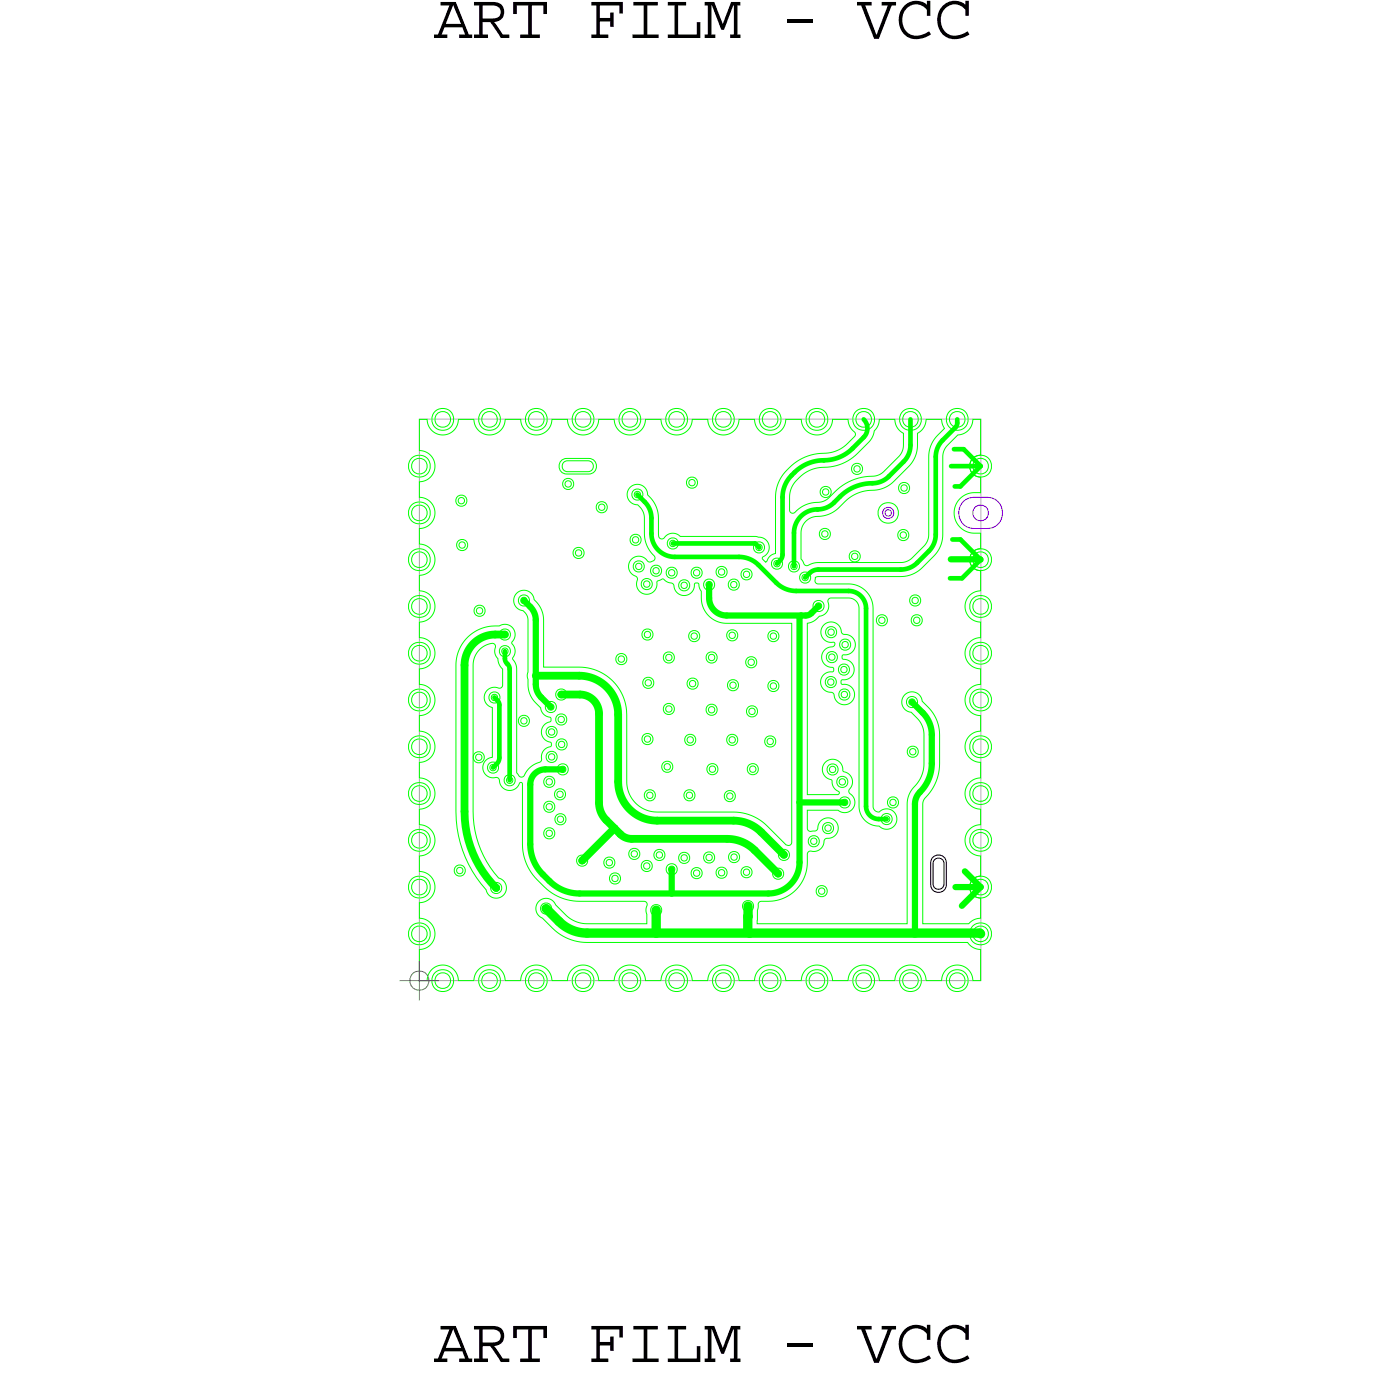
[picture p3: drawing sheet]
<svg xmlns="http://www.w3.org/2000/svg" width="45mm" height="45mm" viewBox="0 0 45 45" stroke-linecap="round" stroke-linejoin="round" font-family="sans-serif">
<defs><g id="words">
<g font-size="2.1">
<text x="13.9" y="1.2">ART FILM - VCC</text>
<text x="13.9" y="43.7">ART FILM - VCC</text>
</g>
</g></defs>
<!-- layer: Board Outline -->
<path d="M13.5 13.4h18v18h-18z" fill="none" stroke="#acacac" stroke-width=".03"/>
<!-- layer: Nets -->
<g fill="none" stroke="#0f0" stroke-width=".2">
<path d="M16.8 19.3l.2 .2zM17 19.5l.2 .4M17.2 19.9v1.8zM22.7 18.7v.5zM22.7 19.2l.2 .4 .4 .1M23.3 19.7h2.4zM25.6 19.8l.1-.1zM25.6 19.8v5.9zM25.7 19.7h.1zM26 19.7l.3-.3zM26 19.7h-.2M30.5 17.9h.9z"/>
<path d="M31.4 17.9h.1M17 25.2v1.9zM17 27.1l.1 .5 .3 .4M17.2 21.7v.3zM17.2 22l.2 .4M17.4 22.4l.3 .3zM17.4 28l.2 .3zM17.5 24.7h.5zM17.5 24.7l-.3 .1-.2 .4M17.6 28.3l.5 .3 .5 .1M18.6 28.7h2.9zM21.5 27.9v.8z"/>
<path d="M21.5 28.7h3.1zM25.6 25.7v2zM25.6 25.7h1.5zM25.6 27.7a1 1 0 0 1-1 1M29.2 22.5l.4 .4zM29.3 25.8v4.1zM29.5 25.4l-.2 .4M29.6 22.9l.2 .3 .1 .4M29.9 23.6v.9zM29.9 24.5l-.1 .5-.3 .4M30.6 28.5h.8zM30.9 27.9l.5 .6z"/>
<path d="M31.4 28.5l-.6 .6z"/>
</g>
<g fill="none" stroke="#0f0" stroke-width=".25">
<path d="M14.9 21.3v4.7zM14.9 26a3.5 3.5 0 0 0 1 2.5M15.9 20.4h.3zM15.9 20.4a.98 .98 0 0 0-1 .9M15.9 28.5h.1M17.2 21.7h1.4zM18 22.3h.6zM18.6 21.7a1.25 1.25 0 0 1 1.2 1.2M18.6 22.3l.4 .2 .2 .4M19.2 22.9v2.8zM19.2 25.7l.2 .6M19.4 26.3l.3 .3z"/>
<path d="M19.7 26.6l.2 .2zM19.7 26.6l-1 1zM19.8 22.9v2.2zM19.8 25.1a1.25 1.25 0 0 0 1.3 1.2M19.9 26.8l.4 .1M20.3 26.9h3zM21.1 26.3h2.4zM23.3 26.9l.5 .1 .4 .3M23.5 26.3l.5 .1 .4 .3M24.2 27.3l.8 .7zM24.4 26.7l.7 .7z"/>
</g>
<g fill="none" stroke="#0f0" stroke-width=".03">
<path d="M13.2 17.7l.3-.1 .2 .1 .1 .2-.1 .3-.2 .1-.3-.1-.1-.3zM13.2 19.2l.3-.1 .2 .1 .1 .2-.1 .3-.2 .1-.3-.1-.1-.3zM13.2 14.7l.3-.1 .2 .1 .1 .2-.1 .3-.2 .1-.3-.1-.1-.3zM13.2 16.2l.3-.1 .2 .1 .1 .2-.1 .3-.2 .1-.3-.1-.1-.3zM13.3 17.8l.2-.1 .1 .1 .1 .1-.1 .2-.1 .1-.2-.1-.1-.2zM13.3 19.3l.2-.1 .1 .1 .1 .1-.1 .2-.1 .1-.2-.1-.1-.2zM13.3 14.8l.2-.1 .1 .1 .1 .1-.1 .2-.1 .1-.2-.1-.1-.2zM13.3 16.3l.2-.1 .1 .1 .1 .1-.1 .2-.1 .1-.2-.1-.1-.2zM13.5 13.5h.2l.1 .3 .4 .2 .4-.2 .1-.3h.5l.1 .3 .4 .2 .4-.2 .1-.3h.5l.1 .3 .4 .2 .4-.2 .1-.3h.5l.1 .3 .4 .2 .4-.2 .1-.3h.5l.1 .3 .4 .2 .4-.2 .1-.3h.5l.1 .3 .4 .2 .4-.2 .1-.3h.5l.1 .3 .4 .2 .4-.2 .1-.3h.5l.1 .3 .4 .2 .4-.2 .1-.3h.5l.1 .3 .4 .2 .4-.2 .1-.3h.5l.2 .4-.2 .3a1.63 1.63 0 0 1-1.2 .4 1.5 1.5 0 0 0-1.1 1.3v1.8l-.3 .3-.2-.1 .2-.2 .1-.2-.3-.3h-2.6l-.2-.1-.4 .2-.1-.9-.4-.7-.3-.2-.2 .2v.3l.3 .2 .1 .2 .1 1 .3 .5-.2 .1-.4-.2-.2 .2v.3l.2 .2 .1 .4 .1 .1h.3l.1-.1 .1-.3h.2l.3 .1 .1 .3 .3 .1 .2-.1 .1-.3h.1l.1 .5a.81 .81 0 0 0 .8 .8h2.1v7l-.2 .1-.8-.8-.5-.2-2.8-.1a.97 .97 0 0 1-1-.9v-2.3a1.53 1.53 0 0 0-1.5-1.4h-1.2v-1.8l-.4-.6-.2-.1-.2 .1-.1 .4 .3 .3 .1 .1 .1 2.3 .4 .8 .3 .1-.3 .5v.2l.3 .1-.3 .3-.1 .3-.3 .2-.2 .3h-.1l-.1-.1v-3.4l-.2-.3 .1-.2-.1-.3 .1-.3-.1-.2-.3-.1a1.34 1.34 0 0 0-1.5 1.3v5a5.6 5.6 0 0 0 1.1 2.4l.2 .1 .2-.1 .1-.2v-.2a1.91 1.91 0 0 1-.9-1.4l-.1-.9v-4.7l.2-.4 .4-.3 .3 .9v.5l-.1 .1h-.3l-.2 .2 .1 .2 .2 .2v1.6l-.3 .1v.3l.2 .2 .3 .1 .1 .2 .1 .1h.3l.2-.2h.1v2.1l.2 .7 .6 .7 .6 .3h2.5l.1 .1-.1 .6h-1.9l-.5-.1-.6-.6h-.4l-.1 .2v.2l.8 .7 .3 .1 .5 .1h12.2l.4 .3v.9h-.2l-.1-.3-.4-.1-.4 .1-.1 .3h-.5l-.1-.3-.4-.1-.4 .1-.1 .3h-.5l-.1-.3-.4-.1-.4 .1-.1 .3h-.5l-.1-.3-.4-.1-.4 .1-.1 .3h-.5l-.1-.3-.4-.1-.4 .1-.1 .3h-.5l-.1-.3-.4-.1-.4 .1-.1 .3h-.5l-.1-.3-.4-.1-.4 .1-.1 .3h-.5l-.1-.3-.4-.1-.4 .1-.1 .3h-.5l-.1-.3-.4-.1-.4 .1-.1 .3h-.5l-.1-.3-.4-.1-.4 .1-.1 .3h-.5l-.1-.3-.4-.1-.4 .1-.1 .3h-.5l-.1-.3-.4-.1-.4 .1-.1 .3h-.2v-.9l.3-.2 .1-.3-.1-.4-.3-.2v-.4l.3-.2 .1-.3-.1-.4-.3-.2v-.4l.3-.2 .1-.3-.1-.4-.3-.2v-.4l.3-.2 .1-.3-.1-.4-.3-.2v-.4l.3-.2 .1-.3-.1-.4-.3-.2v-.4l.3-.2 .1-.3-.1-.4-.3-.2v-.4l.3-.2 .1-.3-.1-.4-.3-.2v-.4l.3-.2 .1-.3-.1-.4-.3-.2v-.4l.3-.2 .1-.3-.1-.4-.3-.2v-.4l.3-.2 .1-.3-.1-.4-.3-.2v-.4l.3-.2 .1-.3-.1-.4-.3-.2zM13.9 13.2l.3-.1 .3 .1 .1 .2-.1 .3-.3 .1-.3-.1-.1-.3zM14 13.3l.2-.1 .2 .1 .1 .1-.1 .2-.2 .1-.2-.1-.1-.2zM14.6 16l.2-.1 .2 .1v.1l-.2 .1-.2-.1z"/>
<path d="M14.7 17.4l.1-.1 .2 .1v.2l-.2 .1-.1-.1zM14.7 16h.1l.1 .1-.1 .1zM14.7 17.4h.1l.1 .1-.1 .1zM15.2 19.5l.2-.1 .1 .1v.2l-.1 .1-.2-.1zM15.3 19.5h.1l.1 .1-.1 .1zM15.4 13.2l.3-.1 .3 .1 .1 .2-.1 .3-.3 .1-.3-.1-.1-.3zM15.5 13.3l.2-.1 .2 .1 .1 .1-.1 .2-.2 .1-.2-.1-.1-.2zM16.6 19.2l.2-.1 .2 .1v.1l-.2 .1-.2-.1zM16.7 19.2h.1l.1 .1-.1 .1zM16.9 13.2l.3-.1 .3 .1 .1 .2-.1 .3-.3 .1-.3-.1-.1-.3zM17 13.3l.2-.1 .2 .1 .1 .1-.1 .2-.2 .1-.2-.1-.1-.2zM18 14.8l.2-.1h.7l.2 .1v.2v.1l-.2 .1h-.7l-.2-.1-.1-.1z"/>
<path d="M18 14.9l.2-.1h.7l.1 .1v.1l-.1 .1h-.7l-.2-.1zM18.1 15.4l.1-.1 .2 .1v.2l-.2 .1-.1-.1zM18.1 15.5l.1-.1 .1 .2h-.1zM18.4 17.6h.2h.1v.2l-.1 .1-.2-.1zM18.4 13.2l.3-.1 .3 .1 .1 .2-.1 .3-.3 .1-.3-.1-.1-.3zM18.5 17.7l.1-.1v.2zM18.5 13.3l.2-.1 .2 .1 .1 .1-.1 .2-.2 .1-.2-.1-.1-.2zM19.1 16.2l.2-.1 .2 .1v.2h-.2h-.2zM19.2 16.2h.1l.1 .1-.1 .1zM19.9 13.2l.3-.1 .3 .1 .1 .2-.1 .3-.3 .1-.3-.1-.1-.3zM20 13.3l.2-.1 .2 .1 .1 .1-.1 .2-.2 .1-.2-.1-.1-.2zM20.2 17.2l.2-.1 .1 .1v.2l-.1 .1-.2-.1z"/>
<path d="M20.3 15.8l.1-.1 .2 .1v.1l-.2 .1-.1-.1zM20.3 17.3l.1-.1 .1 .2h-.1zM20.3 18.1l.2-.1 .1 .1v.2h-.1h-.2zM20.4 15.8l.1 .1-.1 .1zM20.4 18.1h.1l.1 .1-.1 .1zM20.6 18.6h.1h.2v.2l-.2 .1-.1-.1zM20.7 18.7v-.1l.1 .2h-.1zM20.9 18.2l.1-.1 .2 .1v.2l-.2 .1-.1-.1zM21 18.3v-.1l.1 .2h-.1zM21.4 18.3l.1-.1 .2 .1v.2h-.2h-.1zM21.4 17.3h.2h.1v.2l-.1 .1-.2-.1zM21.4 13.2l.3-.1 .3 .1 .1 .2-.1 .3-.3 .1-.3-.1-.1-.3z"/>
<path d="M21.5 18.3l.1 .1-.1 .1zM21.5 17.4l.1-.1 .1 .2h-.1zM21.5 13.3l.2-.1 .2 .1 .1 .1-.1 .2-.2 .1-.2-.1-.1-.2zM21.8 18.7l.1-.1 .2 .1v.2h-.2h-.1zM21.9 18.7l.1 .1-.1 .1zM22 15.4l.2-.1 .2 .1v.2l-.2 .1-.2-.1zM22.1 15.4h.1l.1 .1-.1 .1zM22.2 18.3l.1-.1 .2 .1v.2h-.2h-.1zM22.3 18.3l.1 .1-.1 .1zM22.6 18.7l.1-.1 .2 .1v.1l-.2 .1-.1-.1zM22.7 18.7v-.1l.1 .2-.1 .1zM22.9 13.2l.3-.1 .3 .1 .1 .2-.1 .3-.3 .1-.3-.1-.1-.3z"/>
<path d="M23 18.3l.1-.1 .2 .1v.1l-.2 .1-.1-.1zM23 13.3l.2-.1 .2 .1 .1 .1-.1 .2-.2 .1-.2-.1-.1-.2zM23.1 18.3v-.1l.1 .2h-.1zM23.4 18.7l.1-.1 .2 .1v.1l-.2 .1-.1-.1zM23.4 18.7l.1-.1 .1 .2-.1 .1zM23.8 18.3l.1-.1 .2 .1v.2l-.2 .1-.1-.1zM23.9 18.4v-.1l.1 .2h-.1zM24.2 17.5l.1-.1 .2 .1v.1l-.2 .1-.1-.1zM24.3 17.5l.1 .1-.1 .1zM24.4 13.2l.3-.1 .3 .1 .1 .2-.1 .3-.3 .1-.3-.1-.1-.3zM24.5 13.3l.2-.1 .2 .1 .1 .1-.1 .2-.2 .1-.2-.1-.1-.2zM24.8 18l.1-.1 .2 .1v.2l-.2 .1-.1-.1z"/>
<path d="M24.8 18h.1l.1 .1-.1 .1zM25.3 18.1l.2-.1 .1 .1v.2h-.1h-.2zM25.4 18.1h.1l.1 .1-.1 .1zM25.5 15.4a1.56 1.56 0 0 1 1.3-.5l.6-.2 .5-.5 .3-.7h.5l.1 .2 .2 .2v.5l-.2 .2-.7 .6a2 2 0 0 0-1.3 .6l-.5 .3a1.14 1.14 0 0 0-.8 .4l-.2-.1v-.5zM25.7 18.4l.1-.1 .2 .1v.2l-.2 .1-.1-.1zM25.7 18.5l.1-.1 .1 .2h-.1zM25.8 16.7l.3-.1 .6-.1 .4-.4a2.07 2.07 0 0 1 1.3-.5l.9-.8 .1-.3v-.6l.2-.2 .1-.2h.5l.1 .2-.4 .4-.1 .4v2.8l-.1 .2-.5 .4-.3 .1h-2.7l-.4 .1-.1-.2v-.8zM25.9 13.2l.3-.1 .3 .1 .1 .2-.1 .3-.3 .1-.3-.1-.1-.3zM26 13.3l.2-.1 .2 .1 .1 .1-.1 .2-.2 .1-.2-.1-.1-.2zM26.1 19.4l.2-.1 .1 .1v.1l-.1 .1-.2-.1zM26.2 19.4l.1-.1v.2zM26.3 17l.2-.1 .1 .1v.2l-.1 .1-.2-.1z"/>
<path d="M26.3 15.7l.2-.1 .1 .1v.2l-.1 .1-.2-.1zM26.4 17.1l.1-.1v.2zM26.4 15.7h.1l.1 .1-.1 .1zM27.3 17.8l.1-.1 .2 .1v.1l-.2 .1-.1-.1zM27.3 17.8l.1-.1 .1 .2h-.1zM27.3 15l.2-.1 .1 .1v.1l-.1 .1-.2-.1zM27.4 15l.1-.1 .1 .2h-.1zM27.4 13.2l.3-.1 .3 .1 .1 .2-.1 .3-.3 .1-.3-.1-.1-.3zM27.5 13.3l.2-.1 .2 .1 .1 .1-.1 .2-.2 .1-.2-.1-.1-.2zM28.1 19.8l.2-.1 .1 .1v.2l-.1 .1-.2-.1zM28.2 19.8h.1l.1 .1-.1 .1zM28.2 16.2l.3-.1 .2 .1 .1 .3-.1 .2-.2 .1-.3-.1v-.2z"/>
<path d="M28.8 17.1l.2-.1 .1 .1v.1l-.1 .1-.2-.1zM28.8 15.6l.2-.1 .2 .1v.1l-.2 .1-.2-.1zM28.9 17.1h.1l.1 .1-.1 .1zM28.9 15.6l.1-.1 .1 .2-.1 .1zM28.9 13.2l.3-.1 .3 .1 .1 .2-.1 .3-.3 .1-.3-.1-.1-.3zM29 13.3l.2-.1 .2 .1 .1 .1-.1 .2-.2 .1-.2-.1-.1-.2zM29.2 19.2l.2-.1 .1 .1v.1l-.1 .1-.2-.1zM29.2 19.8l.2-.1 .2 .1v.2l-.2 .1-.2-.1zM29.3 19.2h.1v.1v.1zM29.3 19.8h.1l.1 .1-.1 .1zM30.4 13.2l.3-.1 .3 .1 .1 .2-.1 .3-.3 .1-.3-.1-.1-.3zM30.5 13.3l.2-.1 .2 .1 .1 .1-.1 .2-.2 .1-.2-.1-.1-.2z"/>
<path d="M31.2 19.2l.2-.1 .3 .1 .1 .2-.1 .3-.3 .1-.2-.1-.1-.3zM31.2 14.7l.2-.1 .3 .1 .1 .2-.1 .3-.3 .1-.2-.1-.1-.3zM31.2 17.7l.2-.1 .3 .1 .1 .2-.1 .3-.3 .1-.2-.1-.1-.3zM31.2 13.5h.2v1.1l-.2 .1-.1 .3 .1 .2 .2 .1v.5l-.5 .1-.2 .3-.1 .2 .1 .3 .1 .3 .3 .1h.3v.5l-.2 .1-.1 .2 .1 .3 .2 .1v.6l-.3 .2-.1 .3 .1 .4 .3 .2v.4l-.3 .2-.1 .3 .1 .4 .3 .2v.4l-.3 .2-.1 .3 .1 .4 .3 .2v.4l-.3 .2-.1 .3 .1 .4 .3 .2v.4l-.3 .2-.1 .3 .1 .4 .3 .2v.4l-.3 .2-.1 .3 .1 .4 .3 .2v.6l-.2 .1-.1 .2 .1 .3 .2 .1v.6l-.3 .2h-1.5v-4a1.63 1.63 0 0 0 .5-1.1v-1l-.1-.4-.5-.8-.3-.1-.2 .1-.1 .3 .6 .5 .1 .2v1.2a1.72 1.72 0 0 1-.4 1l-.1 4.1h-4.8v-.6l.3-.1a1.25 1.25 0 0 0 1.3-1.2v-.4l.4-.1 .2-.3 .3-.1 .1-.2-.1-.3-.3-.1-.2 .1-.1 .3-.3 .1v-.7l1.2 .1 .2-.1 .1-.2-.2-.4 .1-.3v-.2l-.3-.2-.1-.2-.1-.1h-.3l-.1 .3 .1 .2 .2 .1 .2 .5h-1v-5.5l.6-.3 .1-.5h.7l.2 .3 .1 6.5 .2 .4 .5 .2h.3l.2-.2-.1-.3-.1-.1-.2-.1-.3 .1-.1-.1v-6.4a.78 .78 0 0 0-.8-.8h-1l-.1-.2h3l.4-.2 .5-.6 .2-.5 .1-2.7 .4-.5 .4-.2zM31.3 19.3l.1-.1 .2 .1 .1 .1-.1 .2-.2 .1-.1-.1-.1-.2zM31.3 14.8l.1-.1 .2 .1 .1 .1-.1 .2-.2 .1-.1-.1-.1-.2zM31.3 17.8l.1-.1 .2 .1 .1 .1-.1 .2-.2 .1-.1-.1-.1-.2zM13.2 29.7l.3-.1 .2 .1 .1 .2-.1 .3-.2 .1-.3-.1-.1-.3zM13.2 25.2l.3-.1 .2 .1 .1 .2-.1 .3-.2 .1-.3-.1-.1-.3zM13.2 23.7l.3-.1 .2 .1 .1 .2-.1 .3-.2 .1-.3-.1-.1-.3zM13.2 28.2l.3-.1 .2 .1 .1 .2-.1 .3-.2 .1-.3-.1-.1-.3zM13.2 26.7l.3-.1 .2 .1 .1 .2-.1 .3-.2 .1-.3-.1-.1-.3z"/>
<path d="M13.2 22.2l.3-.1 .2 .1 .1 .2-.1 .3-.2 .1-.3-.1-.1-.3zM13.2 20.7l.3-.1 .2 .1 .1 .2-.1 .3-.2 .1-.3-.1-.1-.3zM13.3 29.8l.2-.1 .1 .1 .1 .1-.1 .2-.1 .1-.2-.1-.1-.2zM13.3 25.3l.2-.1 .1 .1 .1 .1-.1 .2-.1 .1-.2-.1-.1-.2zM13.3 23.8l.2-.1 .1 .1 .1 .1-.1 .2-.1 .1-.2-.1-.1-.2zM13.3 28.3l.2-.1 .1 .1 .1 .1-.1 .2-.1 .1-.2-.1-.1-.2zM13.3 26.8l.2-.1 .1 .1 .1 .1-.1 .2-.1 .1-.2-.1-.1-.2zM13.3 22.3l.2-.1 .1 .1 .1 .1-.1 .2-.1 .1-.2-.1-.1-.2zM13.3 20.8l.2-.1 .1 .1 .1 .1-.1 .2-.1 .1-.2-.1-.1-.2zM13.9 31.2l.3-.1 .3 .1 .1 .2-.1 .3-.3 .1-.3-.1-.1-.3zM14 31.3l.2-.1 .2 .1 .1 .1-.1 .2-.2 .1-.2-.1-.1-.2zM14.6 27.8l.1-.1 .2 .1v.2l-.2 .1-.1-.1z"/>
<path d="M14.7 27.9v-.1l.1 .2h-.1zM15.2 24.2l.2-.1 .1 .1v.2l-.1 .1-.2-.1zM15.3 24.2h.1v.1v.1zM15.4 31.2l.3-.1 .3 .1 .1 .2-.1 .3-.3 .1-.3-.1-.1-.3zM15.5 31.3l.2-.1 .2 .1 .1 .1-.1 .2-.2 .1-.2-.1-.1-.2zM15.7 24.5l.1-.1 .2 .1v.2l-.2 .1-.1-.1zM15.7 22.3l.2-.1 .1 .1v.2h-.1h-.2zM15.7 24.6l.1-.1 .1 .2h-.1zM15.8 28.4l.1-.1 .2 .1v.2l-.2 .1-.1-.1zM15.8 22.3h.1v.1v.1zM15.8 28.4h.1l.1 .1-.1 .1zM16 20.3l.2-.1 .2 .1v.1l-.2 .1-.2-.1z"/>
<path d="M16 20.8l.2-.1 .2 .1v.2l-.2 .1-.2-.1zM16.1 20.3l.1-.1 .1 .2-.1 .1zM16.1 20.8h.1l.1 .1-.1 .1zM16.2 24.9l.1-.1 .2 .1v.2l-.2 .1-.1-.1zM16.3 25v-.1l.1 .2h-.1zM16.6 23l.2-.1 .2 .1v.2l-.2 .1-.2-.1zM16.7 23.1l.1-.1 .1 .2h-.1zM16.9 31.2l.3-.1 .3 .1 .1 .2-.1 .3-.3 .1-.3-.1-.1-.3zM17 31.3l.2-.1 .2 .1 .1 .1-.1 .2-.2 .1-.2-.1-.1-.2zM17.4 29.1l.1-.1 .2 .1v.1l-.2 .1-.1-.1zM17.4 29.1l.1-.1 .1 .2h-.1zM17.5 25.8l.1-.1 .2 .1v.2l-.2 .1-.1-.1z"/>
<path d="M17.5 26.6l.1-.1 .2 .1v.2l-.2 .1-.1-.1zM17.5 25l.1-.1 .2 .1v.2l-.2 .1-.1-.1zM17.5 22.6l.2-.1 .1 .1v.2l-.1 .1-.2-.1zM17.5 25.8h.1l.1 .1-.1 .1zM17.5 26.7l.1-.1 .1 .2h-.1zM17.5 25h.1l.1 .1-.1 .1zM17.5 23.4l.2-.1 .1 .1v.2l-.1 .1-.2-.1zM17.5 24.2l.2-.1 .1 .1v.2l-.1 .1-.2-.1zM17.6 22.6h.1l.1 .1-.1 .1zM17.6 23.4h.1l.1 .1-.1 .1zM17.6 24.2h.1l.1 .1-.1 .1zM17.8 25.4l.2-.1 .1 .1v.2l-.1 .1-.2-.1z"/>
<path d="M17.8 26.2l.2-.1 .1 .1v.2l-.1 .1-.2-.1zM17.8 22.2l.2-.1 .2 .1v.2l-.2 .1-.2-.1zM17.8 23l.2-.1 .2 .1v.2l-.2 .1-.2-.1zM17.9 23.8l.1-.1 .2 .1v.2l-.2 .1-.1-.1zM17.9 25.4h.1l.1 .1-.1 .1zM17.9 26.2h.1l.1 .1-.1 .1zM17.9 24.6l.1-.1 .2 .1v.2l-.2 .1-.1-.1zM17.9 22.2h.1l.1 .1-.1 .1zM17.9 23h.1l.1 .1-.1 .1zM17.9 23.8h.1l.1 .1-.1 .1zM18 24.6l.1 .1-.1 .1zM18.4 31.2l.3-.1 .3 .1 .1 .2-.1 .3-.3 .1-.3-.1-.1-.3z"/>
<path d="M18.5 27.5l.2-.1 .1 .1v.2l-.1 .1-.2-.1zM18.5 31.3l.2-.1 .2 .1 .1 .1-.1 .2-.2 .1-.2-.1-.1-.2zM18.6 27.6l.1-.1 .1 .2h-.1zM19.4 27.6l.1-.1 .2 .1v.2h-.2h-.1zM19.5 27.6l.1 .1-.1 .1zM19.6 28.1l.1-.1 .2 .1v.2l-.2 .1-.1-.1zM19.6 28.1h.1l.1 .1-.1 .1zM19.8 21.1l.1-.1 .2 .1v.1l-.2 .1-.1-.1zM19.8 21.1l.1-.1 .1 .2h-.1zM19.9 31.2l.3-.1 .3 .1 .1 .2-.1 .3-.3 .1-.3-.1-.1-.3zM20 31.3l.2-.1 .2 .1 .1 .1-.1 .2-.2 .1-.2-.1-.1-.2zM20.2 27.3l.1-.1 .2 .1v.2l-.2 .1-.1-.1z"/>
<path d="M20.3 27.3l.1 .1-.1 .1zM20.6 27.7l.1-.1 .2 .1v.2l-.2 .1-.1-.1zM20.6 20.3l.2-.1 .1 .1v.1l-.1 .1-.2-.1zM20.6 23.6l.2-.1 .1 .1v.2l-.1 .1-.2-.1zM20.6 21.8l.2-.1 .1 .1v.2l-.1 .1-.2-.1zM20.7 27.7l.1 .1-.1 .1zM20.7 20.3l.1-.1 .1 .2-.1 .1zM20.7 23.7l.1-.1 .1 .2h-.1zM20.7 25.4l.1-.1 .2 .1v.2l-.2 .1-.1-.1zM20.7 21.9l.1-.1 .1 .1-.1 .1zM20.8 25.5v-.1l.1 .2h-.1zM20.9 29.1l.1-.1 .2 .1v.2l-.2 .1-.1-.1z"/>
<path d="M21 29.1l.1 .1-.1 .1zM21 27.3l.1-.1 .2 .1v.2l-.2 .1-.1-.1zM21.1 27.4v-.1l.1 .2h-.1zM21.2 24.5l.2-.1 .2 .1v.2l-.2 .1-.2-.1zM21.3 22.7l.2-.1 .1 .1v.1l-.1 .1-.2-.1zM21.3 21l.2-.1 .1 .1v.2l-.1 .1-.2-.1zM21.3 24.5h.1l.1 .1-.1 .1zM21.4 22.7l.1-.1v.2zM21.4 21h.1v.1v.1zM21.4 27.8l.1-.1 .2 .1v.2l-.2 .1-.1-.1zM21.4 31.2l.3-.1 .3 .1 .1 .2-.1 .3-.3 .1-.3-.1-.1-.3zM21.5 27.8l.1 .1-.1 .1z"/>
<path d="M21.5 31.3l.2-.1 .2 .1 .1 .1-.1 .2-.2 .1-.2-.1-.1-.2zM21.8 27.4l.1-.1 .2 .1v.2l-.2 .1-.1-.1zM21.9 27.5v-.1l.1 .2h-.1zM22 25.4l.1-.1 .2 .1v.2l-.2 .1-.1-.1zM22 23.6h.1h.2v.2l-.2 .1-.1-.1zM22 25.5l.1-.1 .1 .2h-.1zM22 23.7l.1-.1 .1 .2h-.1zM22.1 21.8l.1-.1 .2 .1v.2l-.2 .1-.1-.1zM22.1 20.3l.2-.1 .1 .1v.2l-.1 .1-.2-.1zM22.1 21.9l.1-.1 .1 .2h-.1zM22.2 20.4l.1-.1 .1 .1-.1 .1zM22.2 27.9l.1-.1 .2 .1v.2l-.2 .1-.1-.1z"/>
<path d="M22.3 28v-.1l.1 .2h-.1zM22.6 27.4l.1-.1 .2 .1v.2l-.2 .1-.1-.1zM22.7 27.5v-.1l.1 .1-.1 .1zM22.7 22.7l.1-.1 .2 .1v.1l-.2 .1-.1-.1zM22.7 21l.1-.1 .2 .1v.2l-.2 .1-.1-.1zM22.7 24.6l.1-.1 .2 .1v.2h-.2h-.1zM22.7 22.7h.1l.1 .1-.1 .1zM22.7 21h.1l.1 .1-.1 .1zM22.8 24.6l.1 .1-.1 .1zM22.9 31.2l.3-.1 .3 .1 .1 .2-.1 .3-.3 .1-.3-.1-.1-.3zM23 27.9l.1-.1 .2 .1v.2l-.2 .1-.1-.1zM23 31.3l.2-.1 .2 .1 .1 .1-.1 .2-.2 .1-.2-.1-.1-.2z"/>
<path d="M23.1 27.9l.1 .1-.1 .1zM23.2 25.4h.2h.2v.2l-.2 .1-.2-.1zM23.3 25.5l.1-.1 .1 .2h-.1zM23.3 20.3l.2-.1 .1 .1v.2l-.1 .1-.2-.1zM23.3 23.6h.2h.1v.2l-.1 .1-.2-.1zM23.4 21.9l.1-.1 .2 .1v.2l-.2 .1-.1-.1zM23.4 27.4l.1-.1 .2 .1v.2l-.2 .1-.1-.1zM23.4 20.3h.1l.1 .1-.1 .1zM23.4 23.7l.1-.1 .1 .2h-.1zM23.4 21.9h.1l.1 .1-.1 .1zM23.5 27.4l.1 .1-.1 .1zM23.8 27.9l.1-.1 .2 .1v.2l-.2 .1-.1-.1z"/>
<path d="M23.8 29l.2-.1 .1 .1v.1l-.1 .1-.2-.1zM23.9 27.9l.1 .1-.1 .1zM23.9 29h.1l.1 .1-.1 .1zM23.9 21.2l.2-.1 .2 .1v.1l-.2 .1-.2-.1zM24 22.7l.1-.1 .2 .1v.2l-.2 .1-.1-.1zM24 24.6l.1-.1 .2 .1v.2h-.2h-.1zM24 21.2l.1-.1 .1 .2h-.1zM24 22.8l.1-.1 .1 .2h-.1zM24.1 24.6l.1 .1-.1 .1zM24.4 31.2l.3-.1 .3 .1 .1 .2-.1 .3-.3 .1-.3-.1-.1-.3zM24.5 31.3l.2-.1 .2 .1 .1 .1-.1 .2-.2 .1-.2-.1-.1-.2zM24.5 23.7l.2-.1 .2 .1v.2l-.2 .1-.2-.1z"/>
<path d="M24.6 23.7h.1l.1 .1-.1 .1zM24.6 20.3l.2-.1 .2 .1v.2l-.2 .1-.2-.1zM24.6 21.9l.2-.1 .2 .1v.2l-.2 .1-.2-.1zM24.7 20.4l.1-.1 .1 .1-.1 .1zM24.7 22l.1-.1 .1 .2h-.1zM24.8 27.9l.2-.1 .1 .1v.2l-.1 .1-.2-.1zM24.9 28l.1-.1v.2zM25 27.3l.1-.1 .2 .1v.2l-.2 .1-.1-.1zM25.1 27.4v-.1l.1 .2h-.1zM25.9 31.2l.3-.1 .3 .1 .1 .2-.1 .3-.3 .1-.3-.1-.1-.3zM25.9 26.9l.2-.1 .2 .1v.2l-.2 .1-.2-.1zM26 26.9h.1l.1 .1-.1 .1z"/>
<path d="M26 31.3l.2-.1 .2 .1 .1 .1-.1 .2-.2 .1-.2-.1-.1-.2zM26.2 28.5l.2-.1 .1 .1v.2l-.1 .1-.2-.1zM26.3 28.5h.1v.1v.1zM26.4 26.5l.2-.1 .1 .1v.1l-.1 .1-.2-.1zM26.4 20h.2h.2l.2 .3 .3 .1 .1 .2-.1 .3-.3 .1v.1l.3 .1 .1 .2-.1 .3-.3 .1v.1l.3 .1 .1 .2v.2l-.2 .2-.3-.1-.2-.3-.2-.1-.2-.1 .1-.3 .3-.2-.3-.4v-.2l.4-.3-.4-.2-.1-.2zM26.5 26.5h.1v.1v.1zM26.5 21.8l.1-.1 .2 .1v.2l-.2 .1-.1-.1zM26.5 20.2l.2-.1 .1 .1v.2l-.1 .1-.2-.1zM26.5 21l.2-.1 .1 .1v.2l-.1 .1-.2-.1zM26.5 24.6l.2-.1 .2 .1v.2l-.2 .1-.2-.1zM26.6 21.8l.1 .1-.1 .1zM26.6 20.2h.1v.1v.1z"/>
<path d="M26.6 21h.1l.1 .1-.1 .1zM26.6 24.6h.1l.1 .1-.1 .1zM26.9 25l.1-.1 .2 .1v.2l-.2 .1-.1-.1zM26.9 21.4l.2-.1 .1 .1v.2l-.1 .1-.2-.1zM26.9 22.2l.2-.1 .1 .1v.2l-.1 .1-.2-.1zM26.9 25h.1l.1 .1-.1 .1zM26.9 25.6h.2h.1v.2l-.1 .1-.2-.1zM26.9 20.6l.2-.1 .2 .1v.2l-.2 .1-.2-.1zM27 21.4h.1l.1 .1-.1 .1zM27 22.2h.1l.1 .1-.1 .1zM27 25.7l.1-.1 .1 .2h-.1zM27 20.6h.1l.1 .1-.1 .1z"/>
<path d="M27.4 31.2l.3-.1 .3 .1 .1 .2-.1 .3-.3 .1-.3-.1-.1-.3zM27.5 31.3l.2-.1 .2 .1 .1 .1-.1 .2-.2 .1-.2-.1-.1-.2zM28.3 26.2l.1-.1 .2 .1v.2h-.2h-.1zM28.3 26.2h.1l.1 .1-.1 .1zM28.5 25.6h.1h.2v.2l-.2 .1-.1-.1zM28.5 25.7l.1-.1 .1 .2h-.1zM28.9 31.2l.3-.1 .3 .1 .1 .2-.1 .3-.3 .1-.3-.1-.1-.3zM29 31.3l.2-.1 .2 .1 .1 .1-.1 .2-.2 .1-.2-.1-.1-.2zM29.1 22.4l.1-.1 .2 .1v.2l-.2 .1-.1-.1zM29.1 24l.2-.1 .1 .1v.2l-.1 .1-.2-.1zM29.2 22.5v-.1l.1 .2h-.1zM29.2 24.1l.1-.1 .1 .2h-.1z"/>
<path d="M30.4 31.2l.3-.1 .3 .1 .1 .2-.1 .3-.3 .1-.3-.1-.1-.3zM30.5 31.3l.2-.1 .2 .1 .1 .1-.1 .2-.2 .1-.2-.1-.1-.2zM31.2 29.7l.2-.1 .3 .1 .1 .2-.1 .3-.3 .1-.2-.1-.1-.3zM31.2 26.7l.2-.1 .3 .1 .1 .2-.1 .3-.3 .1-.2-.1-.1-.3zM31.2 25.2l.2-.1 .3 .1 .1 .2-.1 .3-.3 .1-.2-.1-.1-.3zM31.2 23.7l.2-.1 .3 .1 .1 .2-.1 .3-.3 .1-.2-.1-.1-.3zM31.2 22.2l.2-.1 .3 .1 .1 .2-.1 .3-.3 .1-.2-.1-.1-.3zM31.2 20.7l.2-.1 .3 .1 .1 .2-.1 .3-.3 .1-.2-.1-.1-.3zM31.2 28.2l.2-.1 .3 .1 .1 .2-.1 .3-.3 .1-.2-.1-.1-.3zM31.3 29.8l.1-.1 .2 .1 .1 .1-.1 .2-.2 .1-.1-.1-.1-.2zM31.3 26.8l.1-.1 .2 .1 .1 .1-.1 .2-.2 .1-.1-.1-.1-.2zM31.3 25.3l.1-.1 .2 .1 .1 .1-.1 .2-.2 .1-.1-.1-.1-.2z"/>
<path d="M31.3 23.8l.1-.1 .2 .1 .1 .1-.1 .2-.2 .1-.1-.1-.1-.2zM31.3 22.3l.1-.1 .2 .1 .1 .1-.1 .2-.2 .1-.1-.1-.1-.2zM31.3 20.8l.1-.1 .2 .1 .1 .1-.1 .2-.2 .1-.1-.1-.1-.2zM31.3 28.3l.1-.1 .2 .1 .1 .1-.1 .2-.2 .1-.1-.1-.1-.2z"/>
</g>
<path d="M17.5 29.1l.4 .5zM17.9 29.6l.4 .2 .5 .1M18.8 29.9h2.2zM21 29.2v.7zM21 29.9h3zM24 29.9h.1M24 29.4v.5zM24 29.4h.1M24 29.1v.3zM24 29.9h5.3zM29.3 29.9h2.1zM31.4 29.9h.1" fill="none" stroke="#0f0" stroke-width=".3"/>
<path d="M28.3 16.4l.2-.1 .1 .1v.1l-.1 .1-.2-.1zM28.4 16.4l.1-.1 .1 .2-.1 .1zM30.9 16.1a.87 .87 0 0 1 1.2 .2v.3a.8 .8 0 0 1-1.3 0v-.3zM31.3 16.3l.1-.1 .2 .1 .1 .1-.1 .2-.2 .1-.1-.1-.1-.2z" fill="none" stroke="#8d00d9" stroke-width=".03"/>
<g fill="none" stroke="#0f0" stroke-width=".15">
<path d="M20.4 15.9l.3 .2zM20.7 16.1l.2 .5M20.9 16.6v.5zM20.9 17.1a.75 .75 0 0 0 .7 .8M21.6 17.4h2.6zM21.6 17.9h2.1zM23.7 17.9h.3l.3 .2M24.2 17.4l.1 .2zM24.3 18.1l.6 .6zM24.3 17.6h.1M24.9 18.7l.3 .2 .3 .1M25 18l-.1 .1z"/>
<path d="M25.1 17.8l-.1 .2M25.1 15.9v1.9zM25.4 15.2l-.2 .4-.1 .3M25.5 17.1v1.1zM25.5 15.2h-.1zM25.5 19h1.7zM26 18.4l-.2 .1zM26.2 16.3h.1M26.2 18.3l-.2 .1M26.2 18.3h2.7zM26.4 14.8h.1M26.8 16.1l-.5 .2a.78 .78 0 0 0-.8 .8"/>
<path d="M26.9 15.9l-.1 .2zM27.2 19l.4 .1 .2 .4M27.3 14.4a1.96 1.96 0 0 1-1.3 .4l-.5 .4M27.7 13.4l.1 .3-.1 .3M27.7 14l-.4 .4zM27.8 19.5v6.4zM28.5 15.3a1.26 1.26 0 0 1-.9 .3l-.7 .3M29 14.8l-.5 .5zM29.2 14.3l-.2 .5M29.2 13.5v.8zM29.4 18l-.5 .3M29.8 17.7l-.4 .3z"/>
<path d="M30 17.1l-.2 .6M30 14.6v2.5zM30.2 14.1l-.2 .6M30.5 18.5h.4zM30.5 14.9h.9zM30.5 17.3h.3zM30.6 14.4h.3zM30.6 15.6h.2zM30.6 13.7l-.4 .4zM30.7 13.6l-.1 .1M30.7 13.5v.1zM30.8 15.6l.7-.7z"/>
<path d="M30.8 17.3l.6 .6zM30.9 18.5l.6-.6zM30.9 14.4l.5 .5zM15.9 22.4l.1 .1zM15.9 24.5l-.1 .1zM16 22.5v.1M16 24.3l-.1 .2M16 22.6v1.7zM16.2 20.9v.2zM16.2 21.1l.1 .2M16.3 21.3h.1M16.3 21.3v.2"/>
<path d="M16.3 21.5v3.5zM27.8 25.9l.1 .2 .3 .2M28.2 26.3h.2z"/>
</g>
<path d="M29.9 27.5l.2-.1 .2 .1v.2v.7v.2h-.2h-.2l-.1-.2v-.7zM30 27.5h.2l.1 .2v.6l-.1 .2h-.2l-.1-.2v-.6z" fill="none" stroke="#000" stroke-width=".03"/>
<!-- layer: Drawing Origin -->
<path d="M12.8 31.4h1.3M13.2 31.2l.3-.1 .2 .1 .1 .2-.1 .3-.2 .1-.3-.1-.1-.3zM13.5 30.8v1.3" fill="none" stroke="#638b3a" stroke-width=".03"/>
<use href="#words"/>
</svg>
